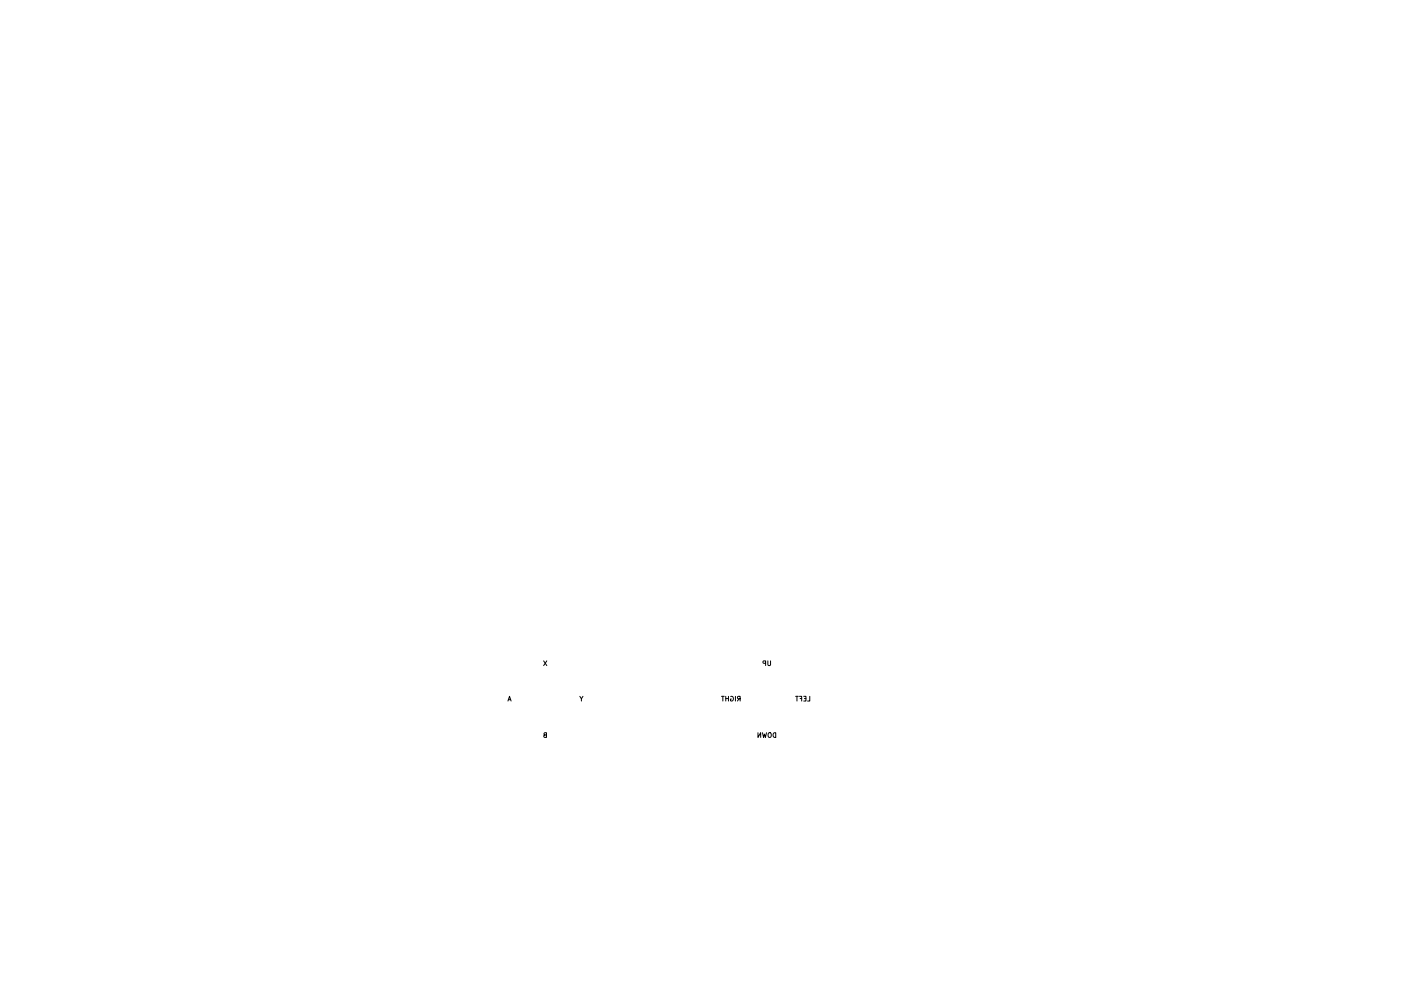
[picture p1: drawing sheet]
<svg xmlns="http://www.w3.org/2000/svg" width="297mm" height="210mm" viewBox="0 0 297 210" stroke-linecap="round" stroke-linejoin="round" font-family="sans-serif">
<g fill="none" stroke="#000" stroke-width=".21">
<path d="M107.7 148.7l.3-1 .4 1M107.8 148.4h.5M115.3 140.2l.6 1M115.5 155.9l-.2 .2 .2 .4h.4v-1l-.5 .1v.3h.5M115.9 140.2l-.6 1M122.9 147.7l.4 .6 .3-.6M123.3 148.3v.4M153 147.7h.5M153.3 147.7v1M153.9 148.2h.5M153.9 147.7v1M154.4 147.7v1"/>
<path d="M154.9 147.8a.45 .45 0 0 1 .6 .4 .45 .45 0 0 1-.6 .4v-.3h.2M155.9 147.7v1M156.7 148.3l-.3 .4M156.9 148.3l-.5-.1v-.4l.5-.1v1M160.7 155.5v1l.6-1v1M161.7 155.5l.2 1 .2-.8 .2 .8 .2-1M162.3 140.7h-.5v-.4l.5-.1v1M162.8 140.2v.8l.2 .2 .4-.2v-.8M162.9 155.6l.2-.1 .4 .1v.5l-.1 .3-.5-.1zM164 155.6l.5-.1v1a.52 .52 0 0 1-.6-.3 .52 .52 0 0 1 .1-.6zM168.7 147.7h.6M169 147.7v1"/>
<path d="M169.5 147.7h.5v1M169.6 148.2h.4M170.4 147.7h.5v1h-.5M170.5 148.2h.4M171.7 147.7v1h-.5"/>
</g>
</svg>
